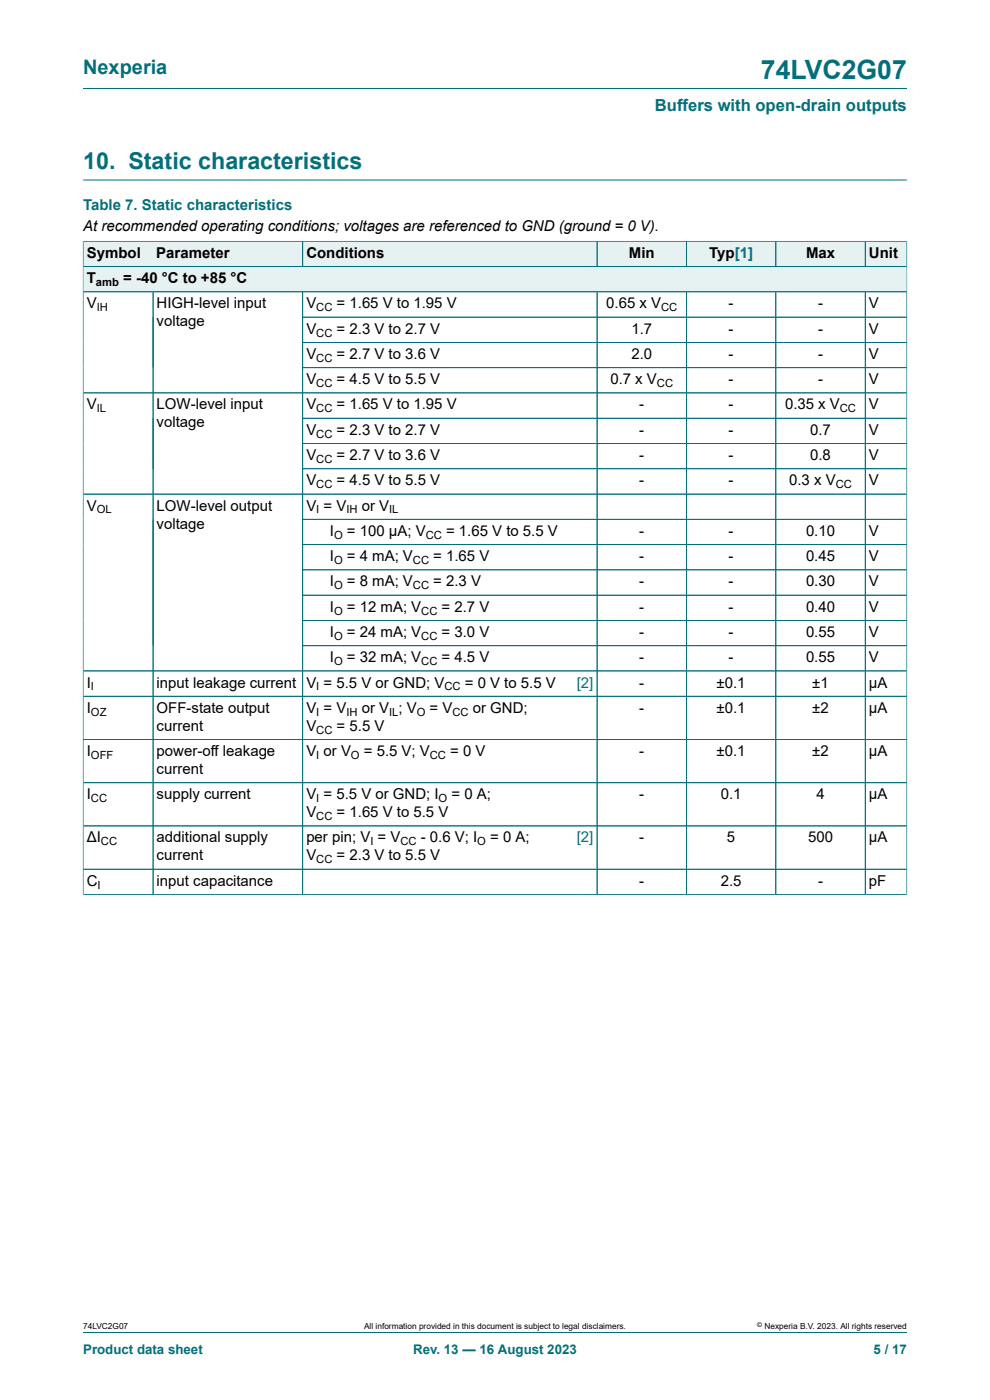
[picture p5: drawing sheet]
<svg xmlns="http://www.w3.org/2000/svg" width="210mm" height="297mm" viewBox="0 0 210 297" stroke-linecap="round" stroke-linejoin="round" font-family="sans-serif">
<defs><g id="words">
<text font-size="5.6" fill="#036f7b" x="161.4" y="16.8">74LVC2G07</text>
<text font-size="4.9" fill="#036f7b" x="17.6" y="35.9">10. Static characteristics</text>
<text font-size="4.2" fill="#036f7b" x="17.6" y="15.6">Nexperia</text>
<text font-size="3.5" fill="#036f7b" x="138.9" y="23.7">Buffers with open-drain outputs</text>
<text font-size="3.2" fill="#036f7b" x="17.6" y="44.5">Table 7. Static characteristics</text>
<g font-size="3.2">
<text x="17.6" y="49.1">At recommended operating conditions; voltages are referenced to GND (ground = 0 V).</text>
<text x="18.4" y="54.7">Symbol</text>
<text x="33.2" y="54.7">Parameter</text>
<text x="65" y="54.7">Conditions</text>
<text x="133.4" y="54.7">Min</text>
<text x="150.5" y="54.7">Typ[1]</text>
<text x="171" y="54.7">Max</text>
<text x="184.3" y="54.7">Unit</text>
<text x="18.4" y="60.1">T</text>
<text x="18.4" y="65.4">V</text>
<text x="26.1" y="60.1">= -40 °C to +85 °C</text>
<text x="33.2" y="65.4">HIGH-level input</text>
<text x="65" y="65.4">V</text>
<text x="71.4" y="65.4">= 1.65 V to 1.95 V</text>
<text x="128.6" y="65.4">0.65 x V</text>
<text x="154.6" y="65.4">-</text>
<text x="173.5" y="65.4">-</text>
<text x="184.3" y="65.4">V</text>
<text x="33.2" y="69.2">voltage</text>
<text x="65" y="70.8">V</text>
<text x="71.4" y="70.8">= 2.3 V to 2.7 V</text>
<text x="133.9" y="70.8">1.7</text>
<text x="154.6" y="70.8">-</text>
<text x="173.5" y="70.8">-</text>
<text x="184.3" y="70.8">V</text>
<text x="65" y="76.1">V</text>
<text x="71.4" y="76.1">= 2.7 V to 3.6 V</text>
<text x="133.9" y="76.1">2.0</text>
<text x="154.6" y="76.1">-</text>
<text x="173.5" y="76.1">-</text>
<text x="184.3" y="76.1">V</text>
<text x="65" y="81.5">V</text>
<text x="71.4" y="81.5">= 4.5 V to 5.5 V</text>
<text x="129.5" y="81.5">0.7 x V</text>
<text x="154.6" y="81.5">-</text>
<text x="173.5" y="81.5">-</text>
<text x="184.3" y="81.5">V</text>
<text x="18.4" y="86.9">V</text>
<text x="33.2" y="86.9">LOW-level input</text>
<text x="65" y="86.9">V</text>
<text x="71.4" y="86.9">= 1.65 V to 1.95 V</text>
<text x="135.6" y="86.9">-</text>
<text x="154.6" y="86.9">-</text>
<text x="166.5" y="86.9">0.35 x V</text>
<text x="184.3" y="86.9">V</text>
<text x="33.2" y="90.7">voltage</text>
<text x="65" y="92.2">V</text>
<text x="71.4" y="92.2">= 2.3 V to 2.7 V</text>
<text x="135.6" y="92.2">-</text>
<text x="154.6" y="92.2">-</text>
<text x="171.9" y="92.2">0.7</text>
<text x="184.3" y="92.2">V</text>
<text x="65" y="97.6">V</text>
<text x="71.4" y="97.6">= 2.7 V to 3.6 V</text>
<text x="135.6" y="97.6">-</text>
<text x="154.6" y="97.6">-</text>
<text x="171.9" y="97.6">0.8</text>
<text x="184.3" y="97.6">V</text>
<text x="65" y="103">V</text>
<text x="71.4" y="103">= 4.5 V to 5.5 V</text>
<text x="135.6" y="103">-</text>
<text x="154.6" y="103">-</text>
<text x="167.4" y="103">0.3 x V</text>
<text x="184.3" y="103">V</text>
<text x="18.4" y="108.3">V</text>
<text x="33.2" y="108.3">LOW-level output</text>
<text x="33.2" y="112.1">voltage</text>
<text x="65" y="108.3">V = V</text>
<text x="70" y="113.7">I</text>
<text x="73.6" y="113.7">= 100 μA; V</text>
<text x="76.7" y="108.3">or V</text>
<text x="94.6" y="113.7">= 1.65 V to 5.5 V</text>
<text x="135.6" y="113.7">-</text>
<text x="154.6" y="113.7">-</text>
<text x="171" y="113.7">0.10</text>
<text x="184.3" y="113.7">V</text>
<text x="70" y="119">I</text>
<text x="73.6" y="119">= 4 mA; V</text>
<text x="91.9" y="119">= 1.65 V</text>
<text x="135.6" y="119">-</text>
<text x="154.6" y="119">-</text>
<text x="171" y="119">0.45</text>
<text x="184.3" y="119">V</text>
<text x="70" y="124.4">I</text>
<text x="73.6" y="124.4">= 8 mA; V</text>
<text x="91.9" y="124.4">= 2.3 V</text>
<text x="135.6" y="124.4">-</text>
<text x="154.6" y="124.4">-</text>
<text x="171" y="124.4">0.30</text>
<text x="184.3" y="124.4">V</text>
<text x="70" y="129.8">I</text>
<text x="73.6" y="129.8">= 12 mA; V</text>
<text x="93.7" y="129.8">= 2.7 V</text>
<text x="135.6" y="129.8">-</text>
<text x="154.6" y="129.8">-</text>
<text x="171" y="129.8">0.40</text>
<text x="184.3" y="129.8">V</text>
<text x="70" y="135.1">I</text>
<text x="73.6" y="135.1">= 24 mA; V</text>
<text x="93.7" y="135.1">= 3.0 V</text>
<text x="135.6" y="135.1">-</text>
<text x="154.6" y="135.1">-</text>
<text x="171" y="135.1">0.55</text>
<text x="184.3" y="135.1">V</text>
<text x="70" y="140.5">I</text>
<text x="73.6" y="140.5">= 32 mA; V</text>
<text x="93.7" y="140.5">= 4.5 V</text>
<text x="135.6" y="140.5">-</text>
<text x="154.6" y="140.5">-</text>
<text x="171" y="140.5">0.55</text>
<text x="184.3" y="140.5">V</text>
<text x="18.4" y="145.8">I</text>
<text x="33.2" y="145.8">input leakage current</text>
<text x="65" y="145.8">V = 5.5 V or GND; V</text>
<text x="98.6" y="145.8">= 0 V to 5.5 V</text>
<text x="135.6" y="145.8">-</text>
<text x="152" y="145.8">±0.1</text>
<text x="172.3" y="145.8">±1</text>
<text x="184.3" y="145.8">μA</text>
<text x="18.4" y="151.2">I</text>
<text x="33.2" y="151.2">OFF-state output</text>
<text x="33.2" y="155">current</text>
<text x="65" y="151.2">V = V</text>
<text x="65" y="155">V</text>
<text x="71.4" y="155">= 5.5 V</text>
<text x="76.7" y="151.2">or V ; V</text>
<text x="91.1" y="151.2">= V</text>
<text x="100.3" y="151.2">or GND;</text>
<text x="135.6" y="151.2">-</text>
<text x="152" y="151.2">±0.1</text>
<text x="172.3" y="151.2">±2</text>
<text x="184.3" y="151.2">μA</text>
<text x="18.4" y="160.4">I</text>
<text x="33.2" y="160.4">power-off leakage</text>
<text x="65" y="160.4">V or V</text>
<text x="77.2" y="160.4">= 5.5 V; V</text>
<text x="95.5" y="160.4">= 0 V</text>
<text x="135.6" y="160.4">-</text>
<text x="152" y="160.4">±0.1</text>
<text x="172.3" y="160.4">±2</text>
<text x="184.3" y="160.4">μA</text>
<text x="33.2" y="164.2">current</text>
<text x="18.4" y="169.6">I</text>
<text x="33.2" y="169.6">supply current</text>
<text x="65" y="169.6">V = 5.5 V or GND; I</text>
<text x="65" y="173.4">V</text>
<text x="71.4" y="173.4">= 1.65 V to 5.5 V</text>
<text x="95.8" y="169.6">= 0 A;</text>
<text x="135.6" y="169.6">-</text>
<text x="152.9" y="169.6">0.1</text>
<text x="173.2" y="169.6">4</text>
<text x="184.3" y="169.6">μA</text>
<text x="18.4" y="178.7">ΔI</text>
<text x="33.2" y="178.7">additional supply</text>
<text x="65" y="178.7">per pin; V = V</text>
<text x="89.3" y="178.7">- 0.6 V; I</text>
<text x="104" y="178.7">= 0 A;</text>
<text x="135.6" y="178.7">-</text>
<text x="154.2" y="178.7">5</text>
<text x="171.4" y="178.7">500</text>
<text x="184.3" y="178.7">μA</text>
<text x="33.2" y="182.5">current</text>
<text x="65" y="182.5">V</text>
<text x="71.4" y="182.5">= 2.3 V to 5.5 V</text>
<text x="18.4" y="187.9">C</text>
<text x="33.2" y="187.9">input capacitance</text>
<text x="135.6" y="187.9">-</text>
<text x="152.9" y="187.9">2.5</text>
<text x="173.5" y="187.9">-</text>
<text x="184.3" y="187.9">pF</text>
</g>
<g font-size="3.2" fill="#00f">
<text x="122.3" y="145.8">[2]</text>
<text x="122.3" y="178.7">[2]</text>
</g>
<g font-size="2.8" fill="#036f7b">
<text x="17.6" y="287.2">Product data sheet</text>
<text x="87.6" y="287.2">Rev. 13 — 16 August 2023</text>
<text x="185.3" y="287.2">5 / 17</text>
</g>
<g font-size="2.4">
<text x="20.4" y="60.7">amb</text>
<text x="20.5" y="66">IH</text>
<text x="67.1" y="66">CC</text>
<text x="67.1" y="71.4">CC</text>
<text x="140.2" y="66">CC</text>
<text x="67.1" y="76.8">CC</text>
<text x="67.1" y="82.1">CC</text>
<text x="139.3" y="82.1">CC</text>
<text x="20.5" y="87.5">IL</text>
<text x="67.1" y="87.5">CC</text>
<text x="178.2" y="87.5">CC</text>
<text x="67.1" y="92.8">CC</text>
<text x="67.1" y="98.2">CC</text>
<text x="67.1" y="103.6">CC</text>
<text x="177.3" y="103.6">CC</text>
<text x="20.5" y="108.9">OL</text>
<text x="67.1" y="108.9">I</text>
<text x="73.5" y="108.9">IH</text>
<text x="82.6" y="108.9">IL</text>
<text x="70.9" y="114.3">O</text>
<text x="70.9" y="119.7">O</text>
<text x="87.6" y="119.7">CC</text>
<text x="90.3" y="114.3">CC</text>
<text x="70.9" y="125">O</text>
<text x="87.6" y="125">CC</text>
<text x="70.9" y="130.4">O</text>
<text x="89.4" y="130.4">CC</text>
<text x="70.9" y="135.7">O</text>
<text x="89.4" y="135.7">CC</text>
<text x="70.9" y="141.1">O</text>
<text x="89.4" y="141.1">CC</text>
<text x="19.3" y="146.5">I</text>
<text x="67.1" y="146.5">I</text>
<text x="94.3" y="146.5">CC</text>
<text x="19.3" y="151.8">OZ</text>
<text x="67.1" y="151.8">I</text>
<text x="67.1" y="155.6">CC</text>
<text x="73.5" y="151.8">IH</text>
<text x="82.6" y="151.8">IL</text>
<text x="88.4" y="151.8">O</text>
<text x="96" y="151.8">CC</text>
<text x="19.3" y="161">OFF</text>
<text x="67.1" y="161">I</text>
<text x="74.5" y="161">O</text>
<text x="91.2" y="161">CC</text>
<text x="19.3" y="170.2">CC</text>
<text x="67.1" y="170.2">I</text>
<text x="67.1" y="174">CC</text>
<text x="93" y="170.2">O</text>
<text x="21.4" y="179.3">CC</text>
<text x="78.6" y="179.3">I</text>
<text x="84.9" y="179.3">CC</text>
<text x="101.2" y="179.3">O</text>
<text x="67.1" y="183.2">CC</text>
<text x="20.7" y="188.5">I</text>
</g>
<g font-size="1.8">
<text x="17.6" y="282">74LVC2G07</text>
<text x="77.2" y="282">All information provided in this document is subject to legal disclaimers.</text>
<text x="162.2" y="282">Nexperia B.V. 2023. All rights reserved</text>
</g>
<text font-size="1.4" x="160.6" y="281.6">©</text>
</g></defs>
<path d="M17.6 18.8h174.8M17.6 38.2h174.8" fill="none" stroke="#036f7b" stroke-width=".21"/>
<path d="M17.7 51.3h14.8v5.2h-14.8z" fill="#e6f1f2"/>
<path d="M17.6 51.2h14.9M17.6 51.1v5.5h14.9" fill="none" stroke="#036f7b" stroke-width=".21"/>
<path d="M32.5 51.3h31.6v5.2h-31.6z" fill="#e6f1f2"/>
<path d="M32.5 51.2h31.7v5.4h-31.7" fill="none" stroke="#036f7b" stroke-width=".21"/>
<path d="M64.3 51.3h58.1v5.2h-58.1z" fill="#e6f1f2"/>
<path d="M122.4 51.2h-58.2v5.4h58.2" fill="none" stroke="#036f7b" stroke-width=".21"/>
<path d="M122.4 51.3h4.2v5.2h-4.2z" fill="#e6f1f2"/>
<path d="M122.4 51.2h4.2v5.4h-4.2" fill="none" stroke="#036f7b" stroke-width=".21"/>
<path d="M126.7 51.3h18.8v5.2h-18.8z" fill="#e6f1f2"/>
<path d="M126.6 51.2h19v5.4h-19z" fill="none" stroke="#036f7b" stroke-width=".21"/>
<path d="M145.7 51.3h18.8v5.2h-18.8z" fill="#e6f1f2"/>
<path d="M145.6 51.2h19v5.4h-19z" fill="none" stroke="#036f7b" stroke-width=".21"/>
<path d="M164.6 51.3h18.9v5.2h-18.9z" fill="#e6f1f2"/>
<path d="M164.6 51.2h18.9v5.4h-18.9z" fill="none" stroke="#036f7b" stroke-width=".21"/>
<path d="M183.6 51.3h8.7v5.2h-8.7z" fill="#e6f1f2"/>
<path d="M192.4 51.1v10.8h-174.8v-5.3h174.8M192.4 51.2h-8.9v5.4" fill="none" stroke="#036f7b" stroke-width=".21"/>
<path d="M17.7 56.6h174.6v5.2h-174.6z" fill="#e6f1f2"/>
<g fill="none" stroke="#036f7b" stroke-width=".21">
<path d="M17.6 51.3v138.5M17.7 56.6h174.6M17.7 51.2h174.6M64.2 51.3v5.2M126.6 51.3v5.2M145.6 51.3v5.2M164.6 51.3v5.2M183.5 51.3v5.2M192.4 51.3v138.5M17.6 61.9h174.8M32.5 61.9v127.9M64.2 67.3h128.2"/>
<path d="M64.2 61.9v127.9M64.2 72.6h128.2M64.2 78h128.2M126.6 61.9v127.9M145.6 61.9v127.9M164.6 61.9v127.9M183.5 61.9v127.9M64.2 88.7h128.2M64.2 94.1h128.2M64.2 99.4h128.2M192.4 83.4h-174.8M17.6 104.8h174.8"/>
<path d="M64.2 110.2h128.2M64.2 115.5h128.2M64.2 120.9h128.2M64.2 126.3h128.2M64.2 131.6h128.2M64.2 137h128.2M17.6 142.3h174.8M17.6 156.9h174.8M192.4 147.7h-174.8M17.6 166.1h174.8M17.6 175.2h174.8M17.6 189.8h174.8"/>
<path d="M17.6 184.4h174.8M17.6 282.6h174.8"/>
</g>
<use href="#words"/>
</svg>
